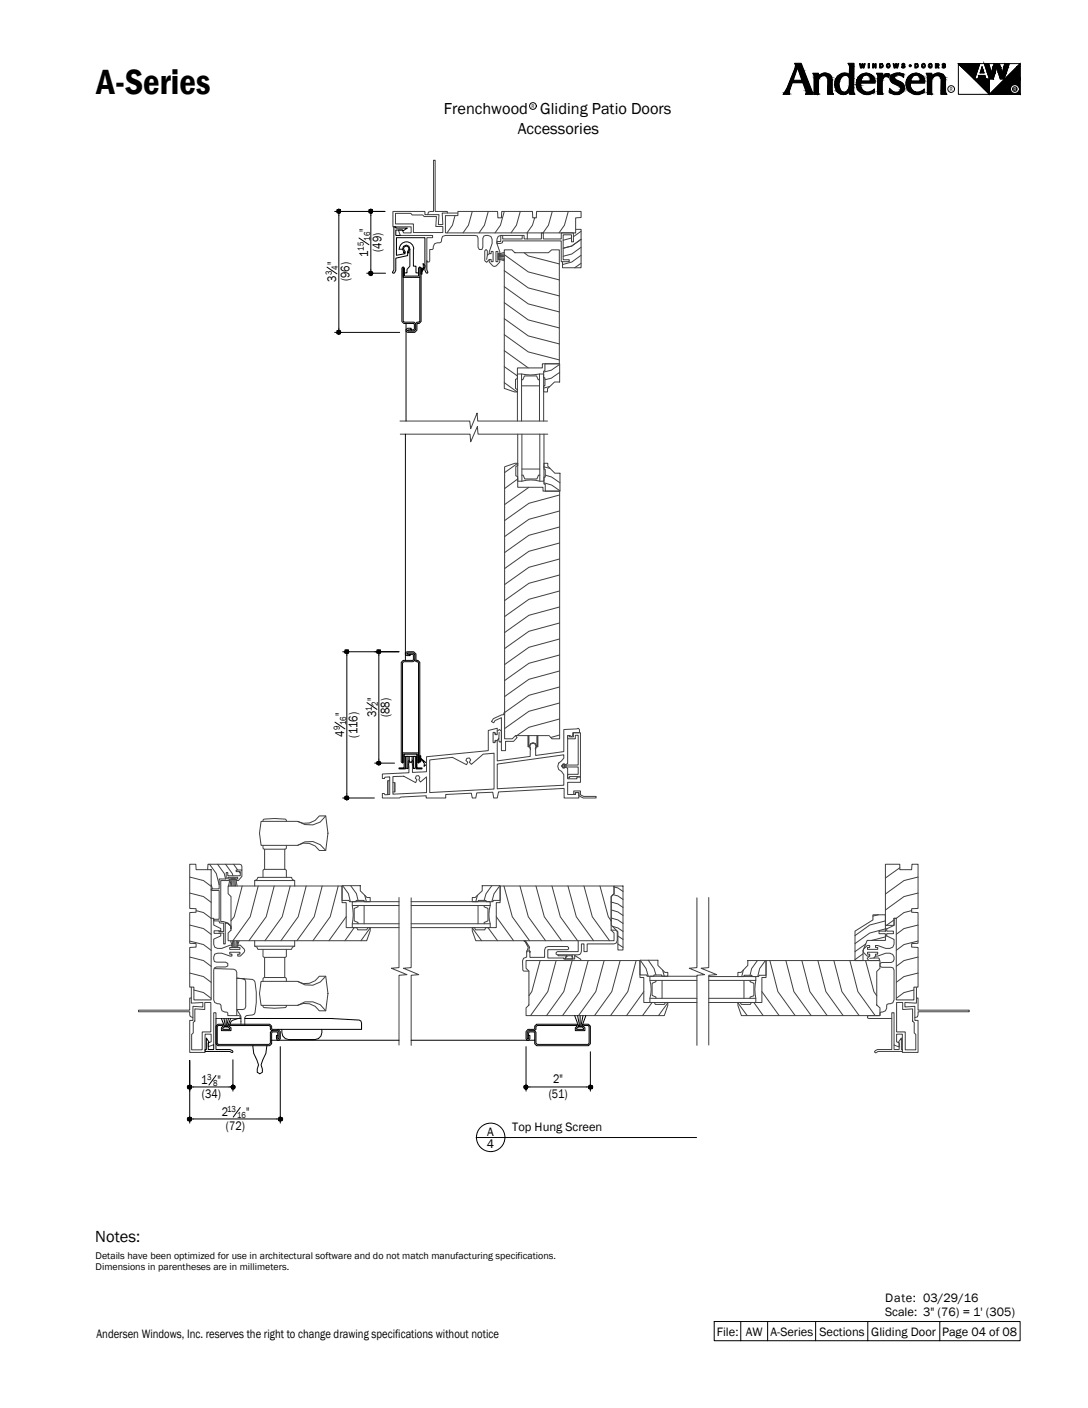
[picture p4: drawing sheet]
<svg xmlns="http://www.w3.org/2000/svg" width="216mm" height="279mm" viewBox="0 0 216 279" stroke-linecap="round" stroke-linejoin="round" font-family="sans-serif">
<defs><g id="words">
<text font-size="7.1" x="19.2" y="18.7">A-Series</text>
<text font-size="3.3" x="18.9" y="246.4">Notes:</text>
<g font-size="3.2">
<text x="88.1" y="22.7">Frenchwood</text>
<text x="107.2" y="22.7">Gliding Patio Doors</text>
<text x="102.7" y="26.5">Accessories</text>
</g>
<g font-size="2.5">
<text x="73.1" y="46.1" transform="rotate(-90 73.1 46.1)">&quot;</text>
<text x="66.7" y="52.6" transform="rotate(-90 66.7 52.6)">&quot;</text>
<text x="73.1" y="50.9" transform="rotate(-90 73.1 50.9)">1</text>
<text x="75.7" y="50" transform="rotate(-90 75.7 50)">(49)</text>
<text x="66.7" y="55.9" transform="rotate(-90 66.7 55.9)">3</text>
<text x="69.3" y="55.8" transform="rotate(-90 69.3 55.8)">(96)</text>
<text x="68.3" y="142.2" transform="rotate(-90 68.3 142.2)">&quot;</text>
<text x="74.7" y="142.3" transform="rotate(-90 74.7 142.3)">3</text>
<text x="74.7" y="139.1" transform="rotate(-90 74.7 139.1)">&quot;</text>
<text x="77.3" y="142.3" transform="rotate(-90 77.3 142.3)">(88)</text>
<text x="68.3" y="146.2" transform="rotate(-90 68.3 146.2)">4</text>
<text x="70.9" y="146.4" transform="rotate(-90 70.9 146.4)">(116)</text>
<text x="39.9" y="215.2">1</text>
<text x="43.2" y="215.2">&quot;</text>
<text x="109.8" y="214.9">2&quot;</text>
<text x="40.1" y="217.9">(34)</text>
<text x="44" y="221.5">2</text>
<text x="48.8" y="221.5">&quot;</text>
<text x="108.9" y="217.8">(51)</text>
<text x="44.8" y="224.2">(72)</text>
<text x="96.6" y="227.8">4</text>
<text x="96.6" y="225.3">A</text>
<text x="101.7" y="224.5">Top Hung Screen</text>
<text x="175.6" y="258.3">Date: 03/29/16</text>
<text x="175.6" y="261.1">Scale: 3&quot; (76) = 1' (305)</text>
<text x="19.2" y="265.6">Andersen Windows, Inc. reserves the right to change drawing specifications without notice</text>
<text x="142.2" y="265">File:</text>
<text x="148" y="265">AW</text>
<text x="152.9" y="265">A-Series</text>
<text x="162.6" y="265">Sections</text>
<text x="172.9" y="265">Gliding Door</text>
<text x="186.9" y="265">Page 04 of 08</text>
</g>
<g font-size="2">
<text x="19" y="249.9">Details have been optimized for use in architectural software and do not match manufacturing specifications.</text>
<text x="19" y="252.1">Dimensions in parentheses are in millimeters.</text>
</g>
<g font-size="1.8">
<text x="73.5" y="47.8" transform="rotate(-90 73.5 47.8)">16</text>
<text x="67" y="53.5" transform="rotate(-90 67 53.5)">4</text>
<text x="72.2" y="49.8" transform="rotate(-90 72.2 49.8)">15</text>
<text x="65.8" y="54.7" transform="rotate(-90 65.8 54.7)">3</text>
<text x="68.7" y="143.9" transform="rotate(-90 68.7 143.9)">16</text>
<text x="73.8" y="141.1" transform="rotate(-90 73.8 141.1)">1</text>
<text x="75" y="140" transform="rotate(-90 75 140)">2</text>
<text x="67.4" y="145" transform="rotate(-90 67.4 145)">9</text>
<text x="41.1" y="214.4">3</text>
<text x="42.3" y="215.6">8</text>
<text x="45.1" y="220.7">13</text>
<text x="47" y="221.9">16</text>
</g>
<g font-size="1.1">
<text x="105.5" y="21.4">R</text>
<text x="188.5" y="18.1">R</text>
</g>
<text font-size="1.1" fill="#fafafa" x="201.1" y="18.1">R</text>
</g></defs>
<!-- layer: A-ANNO-TEXT -->
<g fill="none" stroke="#000" stroke-width=".2">
<path d="M157.7 12.6h1.3l2.4 6.1h-1.6l.1-.6-.6-1.7h-2.1l-.5 1.5v.8h-1.3l.8-1.3 1.5-3.8 .2-.7zM157.9 12.7h1l2.4 6h-1.4l.1-.6-.6-1.7h-2.2l-.6 1.5v.8h-1.1l.8-1.3 1.5-3.8zM157.9 12.7h1l2.3 5.9h-1.1v-.5l-.7-1.8h-2.3l-.5 1.6-.1 .7h-.8l.6-1.2 1.6-3.8zM158.3 13.4l.8 2.5h-1.7zM158.3 13.1l1 3h-2zM158.3 12.8l1.1 3.3h-2.2zM161.3 14.5h1.1v.5a1.53 1.53 0 0 1 1.7-.5 1.53 1.53 0 0 1 1.1 1.4v2.1l.2 .7h-1.2l.1-2.9a.93 .93 0 0 0-1.1-.8 .93 .93 0 0 0-.8 1.1v2.4l.2 .2h-1.1v-3.6zM161.4 14.6h1l-.1 .6 .5-.4a1.4 1.4 0 0 1 1.5-.1 1.4 1.4 0 0 1 .8 1.2v2.1l.2 .7h-1v-2.9a.99 .99 0 0 0-1.1-.9 .99 .99 0 0 0-.8 1.2v2.6h-.8v-3.6zM161.6 14.7h.6v.7a1.54 1.54 0 0 1 2.8 .1l.2 3.1h-.8v-2.8a1.06 1.06 0 0 0-1.2-1 1.06 1.06 0 0 0-.9 1.3v2.5h-.6zM166.9 15.2a1.02 1.02 0 0 1 1.7 .3v1.6a1.31 1.31 0 0 1-1.5 1.3 2.32 2.32 0 0 1-.2-3.2zM166.9 15.3a.94 .94 0 0 1 1.7 .2v1.6a1.52 1.52 0 0 1-1.1 1.3 1.41 1.41 0 0 1-1.1-1.7l.2-.8zM167 15.4a.87 .87 0 0 1 1.4-.1 2.56 2.56 0 0 1-.6 2.9h-.6a2.01 2.01 0 0 1-.2-2.8z"/>
<path d="M168.3 12.6h1.2l-.1 5.5 .3 .6h-1.1v-.7a1.51 1.51 0 0 1-1.6 .8 1.51 1.51 0 0 1-1.3-1.4 2.04 2.04 0 0 1 .5-2.3 2.04 2.04 0 0 1 2.3-.3l.1-1.6zM168.4 12.7h1l-.1 5.4 .2 .6h-.9v-1.1l-.3 .7a1.5 1.5 0 0 1-2.5-.9 2.02 2.02 0 0 1 .3-2.1 2.02 2.02 0 0 1 2-.6l.5 .2v-1.7zM168.6 12.7h.7v5.4l.1 .5h-.7l.1-1.2-.6 .9a1.46 1.46 0 0 1-2.3-.9 1.96 1.96 0 0 1 2.2-2.7l.6 .3v-1.8zM170.3 15.3a1.84 1.84 0 0 1 2.2-.7 1.84 1.84 0 0 1 1.2 1.9h-2.9a1.51 1.51 0 0 0 .9 1.7 1.51 1.51 0 0 0 1.8-.6v.7a2.22 2.22 0 0 1-3-.1 2.22 2.22 0 0 1-.2-2.9zM170.4 15.3a1.77 1.77 0 0 1 2-.7 1.77 1.77 0 0 1 1.2 1.8h-2.9a1.58 1.58 0 0 0 .9 1.8 1.58 1.58 0 0 0 1.9-.4l-.1 .5a2.15 2.15 0 0 1-2.8-.2 2.15 2.15 0 0 1-.2-2.8zM170.4 15.4a1.7 1.7 0 0 1 2-.7 1.7 1.7 0 0 1 1.1 1.7h-2.8a1.64 1.64 0 0 0 .7 1.8 1.64 1.64 0 0 0 1.9-.2v.3a2.09 2.09 0 0 1-2.7-.2 2.09 2.09 0 0 1-.2-2.7zM170.6 12.6h.1l.2 .6 .2-.6h.2l.1 .6 .1-.6h.2l-.3 .9h-.1l-.2-.6-.1 .6h-.3zM170.6 12.6l.3 .9 .2-.9 .3 .9 .2-.9M171.2 15.1a.89 .89 0 0 1 1.2-.2 .89 .89 0 0 1 .2 1.2l-1.9 .1zM171.2 15a.96 .96 0 0 1 1.3-.1 .96 .96 0 0 1 .2 1.3h-2.1zM171.3 15.2a.84 .84 0 0 1 1-.2 .84 .84 0 0 1 .3 1.1h-1.7zM172.3 12.6h.2v.9h-.2z"/>
<path d="M172.4 12.6v.9M173.2 12.6h.2l.3 .5v-.5h.2v.9h-.2l-.4-.6v.6h-.1zM173.8 12.6v.9l-.5-.9v.9M173.9 14.5h1.2v.7a1.04 1.04 0 0 1 1.4-.5l-.1 .8-.3-.3a.87 .87 0 0 0-1 1v1.9l.2 .6h-1.2l.1-3.5zM174 14.6h1v.8a1.22 1.22 0 0 1 1.4-.7l-.1 .6a.87 .87 0 0 0-1 0 .87 .87 0 0 0-.3 .9v1.9l.1 .6h-.9v-3.5zM174.2 14.7h.7v.9a1.38 1.38 0 0 1 1.2-.9h.2v.5a.94 .94 0 0 0-1 .1 .94 .94 0 0 0-.4 .9l.1 2.4h-.8l.2-3.4zM174.6 12.6h.3a.44 .44 0 0 1 .4 .5 .44 .44 0 0 1-.4 .4h-.3zM174.6 12.7a.45 .45 0 0 1 .6 .4l-.2 .3h-.4zM174.7 12.7a.29 .29 0 0 1 .4 .3 .29 .29 0 0 1-.4 .3zM176 12.8a.33 .33 0 0 1 .5 0 .33 .33 0 0 1-.1 .5 .33 .33 0 0 1-.4-.2zM176 12.7a.42 .42 0 0 1 .6 .1 .42 .42 0 0 1-.1 .6 .42 .42 0 0 1-.6-.2zM176.1 12.7a.29 .29 0 0 1 .3 .3 .29 .29 0 0 1-.3 .3z"/>
<path d="M176.8 15a2.45 2.45 0 0 1 2.6-.3l-.1 .7a1.06 1.06 0 0 0-1.8 0l.2 .3 .8 .4a1.37 1.37 0 0 1 1 1.7 1.37 1.37 0 0 1-1.6 1h-.4l-1-.4v-.9a1.35 1.35 0 0 0 2.1 .5l.1-.6-.7-.5a1.83 1.83 0 0 1-1.4-1.2zM176.8 15a2.52 2.52 0 0 1 2.5-.3v.5a1.2 1.2 0 0 0-1.8 0 .52 .52 0 0 0 .4 .7l.5 .3a1.3 1.3 0 0 1 1 1.5 1.3 1.3 0 0 1-1.5 1h-.4l-.9-.4v-.6a1.4 1.4 0 0 0 2.1 .3v-.6a1.94 1.94 0 0 0-1.5-.9 .96 .96 0 0 1-.4-1.5zM176.9 15a2.51 2.51 0 0 1 2.3-.2v.3a1.28 1.28 0 0 0-1.8 .1 .62 .62 0 0 0 .5 .8l.5 .2a1.24 1.24 0 0 1 .9 1.5 1.24 1.24 0 0 1-1.4 1l-.4-.1a.68 .68 0 0 1-.9-.7 1.29 1.29 0 0 0 2.2 0l.1-.4a.92 .92 0 0 0-.8-.7 2.3 2.3 0 0 1-1.3-.9l-.1-.4zM177.2 12.6h.2l.1 .6 .2-.6h.2l.1 .6 .2-.6h.2l-.3 .9h-.2l-.1-.6-.1 .6h-.3zM177.3 12.6l.2 .9 .3-.9 .2 .9 .3-.9M178.9 12.7a.34 .34 0 0 1 .4-.1 .34 .34 0 0 1 .3 .2l-.5-.1 .1 .2a.35 .35 0 0 1 .3 .5 .35 .35 0 0 1-.6 0v-.1l.2-.1 .3 .1-.1-.2-.4-.2zM179.5 12.8a.24 .24 0 0 0-.2-.1 .24 .24 0 0 0-.2 .2l.4 .2v.2l-.4 .1-.1-.1M180.2 15.3a1.81 1.81 0 0 1 2.1-.7 1.81 1.81 0 0 1 1.2 1.9h-2.8a1.45 1.45 0 0 0 .6 1.6 1.45 1.45 0 0 0 1.8-.1l.3-.4v.7a2.21 2.21 0 0 1-3-.1 2.21 2.21 0 0 1-.2-2.9zM180.3 15.3a1.74 1.74 0 0 1 2-.7 1.74 1.74 0 0 1 1.1 1.8h-2.7a1.55 1.55 0 0 0 .7 1.8 1.55 1.55 0 0 0 1.9-.4v.5a2.15 2.15 0 0 1-2.8-.2 2.15 2.15 0 0 1-.2-2.8zM180.3 15.4a1.65 1.65 0 0 1 2-.8 1.65 1.65 0 0 1 1.1 1.8h-2.9a1.67 1.67 0 0 0 .8 1.8 1.67 1.67 0 0 0 2-.2v.3a2.09 2.09 0 0 1-2.8-.2 2.09 2.09 0 0 1-.2-2.7zM181 15a1.04 1.04 0 0 1 1.3-.1 1.04 1.04 0 0 1 .4 1.2l-.4 .1h-1.8zM181.1 15.1a.9 .9 0 0 1 1.2-.1 .9 .9 0 0 1 .3 1.1l-1.9 .1 .1-.7z"/>
<path d="M181.2 15.2a.81 .81 0 0 1 1-.2 .81 .81 0 0 1 .3 1.1h-1.8zM181.5 12.6h.4a.45 .45 0 0 1 .3 .5 .45 .45 0 0 1-.3 .4h-.4zM181.6 12.7a.45 .45 0 0 1 .6 .4l-.2 .3h-.4zM181.7 12.7a.29 .29 0 0 1 .3 .3 .29 .29 0 0 1-.3 .3zM182.9 12.8a.42 .42 0 0 1 .6 0 .42 .42 0 0 1 0 .6 .42 .42 0 0 1-.6-.1zM183.1 12.7a.29 .29 0 0 1 .3 .3 .29 .29 0 0 1-.3 .3zM183.8 14.5h1.1v.5a1.53 1.53 0 0 1 1.7-.5 1.53 1.53 0 0 1 1 1.4v2.1l.3 .7h-1.2v-2.9a.93 .93 0 0 0-1-.8 .93 .93 0 0 0-.8 1.1v2.4l.1 .2h-1v-3.6zM184 14.6h.8v.6a1.49 1.49 0 0 1 1.7-.7 1.49 1.49 0 0 1 1.1 1.4v2.1l.2 .7h-1v-2.9a.99 .99 0 0 0-1.1-.9 .99 .99 0 0 0-.9 1.2l.1 2.6h-.8v-3.6zM184.1 14.7h.7l-.1 .7a1.54 1.54 0 0 1 2.7 .1l.2 3.1h-.7v-2.8a1.06 1.06 0 0 0-1.2-1 1.06 1.06 0 0 0-.9 1.3v2.5h-.7zM184.3 12.7a.44 .44 0 0 1 .7 .3 .44 .44 0 0 1-.5 .5l-.3-.3zM184.4 12.7a.33 .33 0 0 1 .4 .1 .33 .33 0 0 1 0 .5 .33 .33 0 0 1-.5 0zM184.5 12.7a.29 .29 0 0 1 .3 .3 .29 .29 0 0 1-.3 .3z"/>
<path d="M185.6 12.6l.7 .1 .1 .2-.2 .2 .2 .4h-.3l-.1-.4h-.1v.4h-.3zM185.7 13.1h.3l.2-.4h-.5v.8M185.9 12.7h.1l.1 .2-.2 .1zM186 13.1l.2 .4M187 12.7a.37 .37 0 0 1 .6 .1l-.4-.1v.2a.34 .34 0 0 1 .4 .2 .34 .34 0 0 1-.3 .4 .34 .34 0 0 1-.4-.2h.5v-.1l-.4-.2zM187.5 12.8l-.1-.1-.3 .1v.2l.4 .1a.26 .26 0 0 1-.2 .3 .26 .26 0 0 1-.3-.1M190.2 12.6l6.1 6.1 6.1-6.1v6.1h-12.2zM190.2 12.6h12.2M194.4 12.6l-1 3.1h.6l.3-.7h1.1l.2 .7h.7M194.9 13.3l.4 1.2h-.8zM195.3 12.6l1 3.1M196.2 12.6l.5 1.9 .6-1.9"/>
<path d="M196.3 15.7v3M198.3 12.6l.6 1.9 .5-1.9M200.3 12.6l-1 3.1h-.8l-.7-2.4-.7 2.4h-.8M94.5 225.7h43.7M141.7 262.2h60.7v3.9h-60.7zM147 262.2v3.9M152.3 262.2v3.9M161.9 262.2v3.9M172.2 262.2v3.9M186.5 262.2v3.9"/>
<circle cx="180.6" cy="13" r=".22"/>
<circle cx="180.6" cy="13" r=".1"/>
<circle cx="183.2" cy="13.1" r=".35"/>
<circle cx="188.7" cy="17.7" r=".67"/>
<circle cx="105.8" cy="21" r=".67"/>
<circle cx="97.4" cy="225.7" r="2.83"/>
</g>
<g fill="#000" stroke="#000" stroke-width=".2">
<path d="M163.5 14.7h.4zM166.9 18.6h.9zM166.9 18.6l.5 .1zM175 15.5h.1zM176 14.7h.3zM178.2 14.6l.1 .1zM181.7 18.6h.6zM181.7 18.6l.2 .1zM183.1 18.1l.2-.1zM186 14.7h.4zM193.3 15.7h3v3zM202.4 12.6v.7h-.6z"/>
<path d="M156.1 18l.4 .3v-.3zM156.1 18l.4 .3h-.6z"/>
<path d="M155.9 18.3l.6 .1v-.1zM155.9 18.3l.6 .1h-.7z"/>
<path d="M155.8 18.4l.7 .2v-.2zM155.8 18.4l.7 .2h-.8z"/>
<path d="M156.1 17.9h.5zM156.1 17.9l.4 .1z"/>
<path d="M156.3 17.4l.3 .5 .1-.5zM156.3 17.4l.3 .5h-.5z"/>
<path d="M156.8 16.3l-.1 1.1 .4-1.1zM156.8 16.3l-.1 1.1h-.4z"/>
<path d="M157.9 13.6l-.7 2.5 .8-2.5zM157.9 13.6l-.7 2.5h-.3z"/>
<path d="M157.9 13.3l.1 .3 .1-.3zM157.9 13.3l.1 .3h-.1z"/>
<path d="M158 12.9l.1 .4 .1-.4zM158 12.9l.1 .4h-.2z"/>
<path d="M158 12.8l.2 .1 .1-.1zM158 12.8l.2 .1h-.2z"/>
<path d="M158 12.7l.9 .1zM158 12.7l.9 .1z"/>
<path d="M158.3 12.8l.7 .1-.1-.1zM158.3 12.8l.7 .1h-.6z"/>
<path d="M158.4 12.9l.9 .7-.3-.7zM158.4 12.9l.9 .7h-.8z"/>
<path d="M158.5 13.6l.8 .3v-.3zM158.5 13.6l.8 .3h-.7z"/>
<path d="M158.6 13.9l1.6 2.2-.9-2.2zM158.6 13.9l1.6 2.2h-.8z"/>
<path d="M156.9 16.1l3.4 .2-.1-.2zM156.9 16.1l3.4 .2h-3.5z"/>
<path d="M159.4 16.3l1.6 1.8-.7-1.8zM159.4 16.3l1.6 1.8h-.9z"/>
<path d="M160.1 18.1l1 .2-.1-.2zM160.1 18.1l1 .2h-1z"/>
<path d="M160.1 18.3l1.1 .2-.1-.2zM160.1 18.3l1.1 .2h-1.1z"/>
<path d="M160.1 18.5l1.1 .1v-.1zM160.1 18.5l1.1 .1h-1.1z"/>
<path d="M161.6 14.7l.6 .1v-.1zM161.6 14.7l.6 .1h-.6z"/>
<path d="M161.6 14.8l.6 .3v-.3zM161.6 14.8l.6 .3h-.5z"/>
<path d="M161.7 15.1l.5 .3v-.3zM161.7 15.1l.5 .3h-.5z"/>
<path d="M161.7 18.4l.6 .2-.1-.2zM161.7 18.4l.6 .2h-.6z"/>
<path d="M161.7 16.1l.5 2.3 .1-2.3zM161.7 16.1l.5 2.3h-.5z"/>
<path d="M161.7 15.6l.6 .5 .1-.5zM161.7 15.6l.6 .5h-.6z"/>
<path d="M161.7 15.4l.7 .2 .2-.2zM161.7 15.4l.7 .2h-.7z"/>
<path d="M162.4 15.2l.2 .2v-.2zM162.2 15.4l.2-.2 .2 .2z"/>
<path d="M162.7 15l-.1 .2 .4-.2zM162.4 15.2l.3-.2-.1 .2z"/>
<path d="M163.2 14.7h1zM163.2 14.7h1z"/>
<path d="M162.8 14.9h.5zM162.8 14.9h.6z"/>
<path d="M162.8 14.9h.5zM162.8 14.9l.2 .1z"/>
<path d="M162.9 14.8h.5zM162.9 14.8l.5 .1z"/>
<path d="M163.5 14.7h.7zM163.2 14.7h1z"/>
<path d="M163.2 14.7l1.3 .1zM162.9 14.8l.3-.1 1.3 .1z"/>
<path d="M162.9 14.8h1.7zM162.9 14.8h1.7z"/>
<path d="M163.4 14.8l1.2 .1zM163.4 14.8l1.2 .1z"/>
<path d="M163.6 14.9h1zM163.6 14.9h1z"/>
<path d="M163.8 14.9l.9 .1-.1-.1zM163.8 14.9l.9 .1z"/>
<path d="M164 15l.8 .1zM164 15l.8 .1z"/>
<path d="M164.1 15.1l.8 .2-.1-.2zM164.1 15.1l.8 .2h-.7z"/>
<path d="M164.2 15.3l.8 .1-.1-.1zM164.2 15.3l.8 .1h-.7z"/>
<path d="M164.3 15.4l.7 .1v-.1zM164.3 15.4l.7 .1h-.7z"/>
<path d="M164.3 15.5l.7 .3v-.3zM164.3 15.5l.7 .3h-.6z"/>
<path d="M164.4 15.8l.6 .1zM164.4 15.8l.6 .1z"/>
<path d="M164.4 15.9l.6 2.1v-2.1zM164.4 15.9l.6 2.1h-.6z"/>
<path d="M164.4 18l.7 .5-.1-.5zM164.4 18l.7 .5h-.7z"/>
<path d="M164.4 18.5l.8 .1-.1-.1zM164.4 18.5l.8 .1h-.8z"/>
<path d="M165.7 16.7l.7 .1v-.1zM165.7 16.7l.7 .1h-.7z"/>
<path d="M165.7 16.8l.8 .6-.1-.6zM165.7 16.8l.8 .6h-.6z"/>
<path d="M165.9 15.9l.6 .3v-.3zM165.9 15.9l.6 .3h-.7z"/>
<path d="M165.8 16.2l.6 .5 .1-.5zM165.8 16.2l.6 .5h-.7z"/>
<path d="M165.9 17.4h.6zM165.9 17.4h.6z"/>
<path d="M165.9 17.4l.8 .6-.2-.6zM165.9 17.4l.8 .6h-.6z"/>
<path d="M166 15.7l.5 .2 .2-.2zM166 15.7l.5 .2h-.6z"/>
<path d="M166.1 18l.7 .1-.1-.1zM166.1 18l.7 .1h-.5z"/>
<path d="M166.3 18.1l.8 .2-.3-.2zM166.3 18.1l.8 .2h-.6z"/>
<path d="M166.3 15.2h.6zM166.3 15.2h.6z"/>
<path d="M166.3 15.2l.4 .5 .2-.5zM166.3 15.2l.4 .5h-.7z"/>
<path d="M166.5 18.3l.6 .1zM166.5 18.3l.6 .1z"/>
<path d="M166.6 18.4l.8 .1zM166.6 18.4l.8 .1z"/>
<path d="M166.7 14.9h.6zM166.7 14.9h.7z"/>
<path d="M166.7 14.9l.2 .3 .4-.3zM166.3 15.2l.4-.3 .2 .3z"/>
<path d="M166.7 18.5h.8zM166.7 18.5h.8z"/>
<path d="M166.9 14.8h.9zM166.7 14.9h.7z"/>
<path d="M166.9 18.5l.9 .1zM166.9 18.5l.9 .1z"/>
<path d="M167.6 14.6l.4 .1zM167.1 14.7h.9z"/>
<path d="M167.1 14.7h1zM167.1 14.7h1z"/>
<path d="M166.7 18.5h1.3zM166.7 18.5h1.1z"/>
<path d="M167.6 18.5h.4zM167.5 18.5h.5z"/>
<path d="M167.1 14.7l1.2 .1-.2-.1zM166.9 14.8l.2-.1 1.2 .1z"/>
<path d="M167.8 18.4h.3zM167.6 18.5h.4z"/>
<path d="M168 18.3l.1 .1 .1-.1zM168 18.3l.1 .1h-.3z"/>
<path d="M167.8 14.8l.7 .1zM167.8 14.8l.7 .1z"/>
<path d="M168.1 18.1l.1 .2 .1-.2zM168 18.3l.1-.2 .1 .2z"/>
<path d="M168.3 14.9l.3 .1zM168.3 14.9l.3 .1z"/>
<path d="M168.5 17.7l-.2 .4zM168.5 17.7l-.4 .4z"/>
<path d="M168.7 15h.6zM168.7 15h.6z"/>
<path d="M168.4 15h.3zM168.4 15h.3z"/>
<path d="M168.6 17.4h.1zM168.6 17.4h.2z"/>
<path d="M168.6 17.4v.3l.1-.3zM168.6 17.4l-.1 .3z"/>
<path d="M168.8 17.4h.5zM168.8 17.4h.5z"/>
<path d="M168.6 15.5l.7 1.6v-1.6zM168.6 15.5l.7 1.6h-.7z"/>
<path d="M168.6 17.1l.7 .3v-.3zM168.6 17.1l.7 .3h-.7z"/>
<path d="M168.8 17.4l.5 .7v-.7zM168.8 17.4l.5 .7h-.6z"/>
<path d="M168.7 18.1l.6 .4v-.4zM168.7 18.1l.6 .4h-.6z"/>
<path d="M168.6 12.7l.7 .1zM168.6 12.7l.7 .1z"/>
<path d="M168.6 12.8l.7 .4v-.4zM168.6 12.8l.7 .4h-.6z"/>
<path d="M168.7 13.2l.6 1.8v-1.8zM168.7 13.2l.6 1.8h-.6z"/>
<path d="M168.4 15l.9 .2v-.2zM168.4 15l.9 .2h-.8z"/>
<path d="M168.5 15.2l.8 .3v-.3zM168.5 15.2l.8 .3h-.7z"/>
<path d="M168.7 18.5l.7 .1-.1-.1zM168.7 18.5l.7 .1h-.7z"/>
<path d="M170 16.3h3.5zM170 16.3h3.5z"/>
<path d="M170 16.9l.7 .4-.1-.4zM170 16.9l.7 .4h-.6z"/>
<path d="M170.6 18.1h.6zM170.6 18.1h.6z"/>
<path d="M170 16.4l.7 .4v-.4zM170 16.4l.7 .4h-.7z"/>
<path d="M170 16.8l.6 .1 .1-.1zM170 16.8l.6 .1h-.6z"/>
<path d="M170.2 15.9l.4 .3 .1-.3zM170.2 15.9l.4 .3h-.6z"/>
<path d="M170.1 17.3h.6zM170.1 17.3h.6z"/>
<path d="M170.2 17.3l.7 .4-.2-.4zM170.2 17.3l.7 .4h-.6z"/>
<path d="M170.4 15.5l.3 .4 .2-.4zM170.4 15.5l.3 .4h-.5z"/>
<path d="M170.3 17.7l.6 .1zM170.3 17.7l.6 .1z"/>
<path d="M170.4 17.8l.8 .3-.3-.3zM170.4 17.8l.8 .3h-.6z"/>
<path d="M170.4 15.4l.5 .1 .1-.1zM170.4 15.4l.5 .1h-.5z"/>
<path d="M170.7 15l.3 .4 .2-.4zM170.7 15l.3 .4h-.6z"/>
<path d="M170.6 18.1l1 .2-.4-.2zM170.6 18.1l1 .2h-.7z"/>
<path d="M170.9 15h.4zM170.7 15h.5z"/>
<path d="M171.1 14.8l.2 .2 .2-.2zM170.9 15l.2-.2 .2 .2z"/>
<path d="M170.9 18.3h.9zM170.9 18.3h.9z"/>
<path d="M171 18.3l1 .1zM171 18.3l1 .1z"/>
<path d="M171.3 14.7l.2 .1 .5-.1zM171.3 14.7l.2 .1h-.4z"/>
<path d="M171.8 18.6l.2 .1zM171.8 18.6h.7z"/>
<path d="M171.9 14.7h.5zM171.4 14.7h1z"/>
<path d="M171.4 14.7h1zM171.3 14.7h1.1z"/>
<path d="M171.3 14.7h1.2zM171.3 14.7h1.2z"/>
<path d="M172.4 18.4h.6zM172.4 18.4h.6z"/>
<path d="M171.1 18.4h1.3zM171.1 18.4h1.3z"/>
<path d="M172 14.7l.6 .1zM172 14.7l.6 .1z"/>
<path d="M172.3 14.8l.5 .1zM172.3 14.8l.5 .1z"/>
<path d="M171.4 18.5h1.2zM171.4 18.5l1.1 .1z"/>
<path d="M172.5 14.9l.5 .1zM172.5 14.9l.5 .1z"/>
<path d="M172.8 16.1h.7zM172.8 16.1h.7z"/>
<path d="M171.3 18.5h1.6zM171.3 18.5h1.3z"/>
<path d="M172.6 15l.6 .2-.2-.2zM172.6 15l.6 .2h-.5z"/>
<path d="M171.1 18.4h1.9zM171.1 18.4l1.8 .1z"/>
<path d="M172.7 15.2l.6 .2-.1-.2zM172.7 15.2l.6 .2h-.5z"/>
<path d="M172.8 18.3h.4zM172.4 18.4h.6z"/>
<path d="M172.8 15.4l.6 .2-.1-.2zM172.8 15.4l.6 .2h-.6z"/>
<path d="M173.3 18.1v.2zM172.9 18.3l.4-.2v.2z"/>
<path d="M172.9 18.3h.4zM172.8 18.3h.4z"/>
<path d="M172.8 15.6l.7 .3-.1-.3zM172.8 15.6l.7 .3h-.6z"/>
<path d="M172.9 15.9l.6 .2v-.2zM172.9 15.9l.6 .2h-.7z"/>
<path d="M172.8 16.1l.7 .1v-.1zM172.8 16.1l.7 .1h-.8z"/>
<path d="M172.7 16.2h.8zM172.5 16.2h1z"/>
<path d="M170 16.2l3.5 .1zM170 16.2l3.5 .1z"/>
<path d="M170 16.3l3.5 .1zM170 16.3l3.5 .1z"/>
<path d="M174.2 14.7l.7 .1zM174.2 14.7l.7 .1z"/>
<path d="M174.2 14.8l.7 .4v-.4zM174.2 14.8l.7 .4h-.5z"/>
<path d="M174.4 15.2l.5 .4v-.4zM174.4 15.2l.5 .4h-.6z"/>
<path d="M174.3 16.2l.6 2v-2zM174.3 16.2l.6 2h-.6z"/>
<path d="M174.3 18.2l.7 .3-.1-.3zM174.3 18.2l.7 .3h-.8z"/>
<path d="M174.3 15.9l.6 .3 .1-.3zM174.3 15.9l.6 .3h-.6z"/>
<path d="M174.2 18.5l.8 .1v-.1zM174.2 18.5l.8 .1h-.8z"/>
<path d="M174.3 15.6l.7 .3 .1-.3zM174.3 15.6l.7 .3h-.7z"/>
<path d="M175.3 15.2l-.2 .3zM175.3 15.2l-.3 .3z"/>
<path d="M175.4 15h.4zM175.4 15h.4z"/>
<path d="M175.4 15.1l-.1 .1 .3-.1zM175.4 15.1l-.1 .1z"/>
<path d="M175.4 15h.4zM175.4 15l.2 .1z"/>
<path d="M176.1 14.7h.2zM176 14.7h.3zM175.9 14.7h.4z"/>
<path d="M175.4 15h.9zM175.4 15h.9z"/>
<path d="M175.8 15h.5zM175.8 15h.5z"/>
<path d="M175.9 15l.4 .1zM175.9 15l.4 .1z"/>
<path d="M176.1 15.1l.2 .1zM176.1 15.1l.2 .1z"/>
<path d="M175.9 14.7h.4zM175.9 14.7h.4z"/>
<path d="M175.9 14.7l.4 .1v-.1zM175.6 14.8l.3-.1 .4 .1z"/>
<path d="M175.6 14.8l.7 .2v-.2zM175.4 15l.2-.2 .7 .2z"/>
<path d="M176.6 17.9l.2 .1zM176.6 17.9l.2 .1h-.2z"/>
<path d="M176.6 18l.6 .3zM176.6 18l.6 .3h-.6z"/>
<path d="M176.6 18.3h.7zM176.6 18.3h.7z"/>
<path d="M176.6 18.3l.9 .1zM176.6 18.3l.9 .1z"/>
<path d="M176.8 15.2l.5 .2v-.2zM176.8 15.2l.5 .2h-.5zM176.8 15.4h.5zM176.8 15.4h.5z"/>
<path d="M176.8 15.4l.6 .1-.1-.1zM176.8 15.4l.6 .1h-.7z"/>
<path d="M176.8 15.2h.6zM176.8 15.2h.5z"/>
<path d="M176.7 15.5l.7 .1zM176.7 15.5l.7 .1z"/>
<path d="M176.7 15.6l.8 .1-.1-.1zM176.7 15.6l.8 .1h-.7z"/>
<path d="M177 15h.5zM176.9 15h.6z"/>
<path d="M176.9 15l.5 .2 .1-.2zM176.9 15l.5 .2h-.6z"/>
<path d="M176.8 15.7l.8 .2-.1-.2zM176.8 15.7l.8 .2h-.8z"/>
<path d="M177 14.9l.5 .1 .1-.1zM177 14.9l.5 .1h-.5z"/>
<path d="M177.1 14.9h.6zM177 14.9h.6z"/>
<path d="M176.8 15.9h.9zM176.8 15.9h.9z"/>
<path d="M176.8 15.9l1.1 .1-.2-.1zM176.8 15.9l1.1 .1h-1.1z"/>
<path d="M176.8 18.4h.9zM176.8 18.4h.9z"/>
<path d="M176.8 18.4l1.1 .1zM176.8 18.4l1.1 .1z"/>
<path d="M177.2 14.8h.6zM177.1 14.9h.6z"/>
<path d="M176.8 16l1.3 .1-.2-.1zM176.8 16l1.3 .1h-1.2z"/>
<path d="M177.3 14.8h.6zM177.2 14.8h.6z"/>
<path d="M176.9 16.1l1.5 .1-.3-.1zM176.9 16.1l1.5 .1h-1.4z"/>
<path d="M177.4 14.8h.8zM177.3 14.8h.6z"/>
<path d="M177.7 18.7h.5zM177.7 18.7h.4zM177.7 18.7h.4z"/>
<path d="M177.5 18.6h.7zM177.5 18.6l.7 .1z"/>
<path d="M178.1 14.7h.4zM177.9 14.7h.6z"/>
<path d="M177 16.2h1.5zM177 16.2h1.5z"/>
<path d="M177.1 16.2l1.6 .2-.2-.2zM177.1 16.2l1.6 .2h-1.5z"/>
<path d="M177.2 18.5l1.3 .1zM177.2 18.5l1.3 .1z"/>
<path d="M177.3 18.6h1.2zM177.3 18.6h.9z"/>
<path d="M177.9 14.7h.7zM177.9 14.7h.7z"/>
<path d="M177.9 14.7h1zM177.5 14.7h1.4zM177.5 14.7h1.4zM177.5 14.7h1.4z"/>
<path d="M177.2 16.4h1.5zM177.2 16.4h1.5z"/>
<path d="M177 18.5h1.7zM177 18.5h1.5z"/>
<path d="M177.3 16.4l1.6 .2-.2-.2zM177.3 16.4l1.6 .2h-1.4z"/>
<path d="M178.2 18.4l.5 .1zM178.2 18.4l.5 .1z"/>
<path d="M178.2 18.5h.5zM177.9 18.5h.8z"/>
<path d="M178.4 18.3h.4zM178.2 18.4h.5z"/>
<path d="M177.5 14.7l1.6 .1zM177.4 14.8h1.7z"/>
<path d="M177.5 16.6l1.6 .1-.2-.1zM177.5 16.6l1.6 .1z"/>
<path d="M178.6 18.2l.2 .1 .2-.1zM178.4 18.3l.2-.1 .2 .1z"/>
<path d="M178.2 14.8h1zM178.2 14.8h1z"/>
<path d="M177.9 16.7l1.3 .1-.1-.1zM177.9 16.7l1.3 .1h-1.1z"/>
<path d="M178.7 18.1l.3 .1 .1-.1zM178.6 18.2l.1-.1 .3 .1zM178.6 18.2h.4zM178.6 18.2h.4z"/>
<path d="M178.4 14.8h.8zM178.4 14.8h.8z"/>
<path d="M178.5 14.8l.7 .1v-.1zM178.5 14.8l.7 .1z"/>
<path d="M178.8 14.9l.4 .1zM178.8 14.9l.4 .1z"/>
<path d="M179.1 15l.1 .1zM179.1 15l.1 .1z"/>
<path d="M178.1 16.8l1.2 .1-.1-.1zM178.1 16.8l1.2 .1z"/>
<path d="M178.8 17.9l.4 .1v-.1zM178.8 17.9l.4 .1h-.4z"/>
<path d="M178.8 18h.4zM178.8 18l.3 .1z"/>
<path d="M178.4 16.9l.9 .1zM178.4 16.9l.9 .1z"/>
<path d="M178.6 17l.7 .1v-.1zM178.6 17l.7 .1h-.6z"/>
<path d="M178.7 17.1l.6 .1zM178.7 17.1l.6 .1z"/>
<path d="M178.7 17.2l.6 .1v-.1zM178.7 17.2l.6 .1h-.5z"/>
<path d="M178.8 17.3l.5 .1v-.1zM178.8 17.3l.5 .1h-.4z"/>
<path d="M178.9 17.4l.4 .1zM178.9 17.4l.4 .1z"/>
<path d="M178.9 17.5l.4 .2v-.2zM178.9 17.5l.4 .2h-.4z"/>
<path d="M178.9 17.7l.4 .1zM178.9 17.7l.4 .1z"/>
<path d="M178.9 17.8l.3 .1 .1-.1zM178.9 17.8l.3 .1h-.4z"/>
<path d="M180 16.3h3.4zM180 16.3h3.4z"/>
<path d="M180 16.4l.5 .4v-.4zM180 16.4l.5 .4h-.6z"/>
<path d="M179.9 16.8l.6 .1v-.1zM179.9 16.8l.6 .1h-.5z"/>
<path d="M180 16.9l.6 .4-.1-.4zM180 16.9l.6 .4h-.6z"/>
<path d="M180.5 18.1h.6zM180.5 18.1h.6z"/>
<path d="M180 17.3h.6zM180 17.3h.6z"/>
<path d="M180 17.3l.8 .4-.2-.4zM180 17.3l.8 .4h-.6z"/>
<path d="M180.1 15.9l.4 .3 .2-.3zM180.1 15.9l.4 .3h-.5z"/>
<path d="M180.2 15.5l.5 .4v-.4zM180.2 15.5l.5 .4h-.6z"/>
<path d="M180.2 17.7l.6 .1zM180.2 17.7l.6 .1z"/>
<path d="M180.2 17.8l.9 .3-.3-.3zM180.2 17.8l.9 .3h-.6z"/>
<path d="M180.3 15.4l.4 .1 .1-.1zM180.3 15.4l.4 .1h-.5z"/>
<path d="M180.6 15l.2 .4 .2-.4zM180.6 15l.2 .4h-.5z"/>
<path d="M180.5 18.1l.9 .2-.3-.2zM180.5 18.1l.9 .2h-.6z"/>
<path d="M181.2 14.7h1.1zM181.2 14.7h1.1z"/>
<path d="M180.7 15h.5zM180.6 15h.4z"/>
<path d="M181 14.8l.2 .2 .2-.2zM180.7 15l.3-.2 .2 .2z"/>
<path d="M180.8 18.3h.9zM180.8 18.3h.9z"/>
<path d="M180.9 18.3l1 .1zM180.9 18.3l1 .1z"/>
<path d="M181.7 14.7h.6zM181.2 14.7h1.1z"/>
<path d="M181.2 14.7l.2 .1 .5-.1zM181 14.8l.2-.1 .2 .1z"/>
<path d="M181 18.4h1.2zM181 18.4h1.2z"/>
<path d="M181.2 14.7h1.2zM181.2 14.7h1.2z"/>
<path d="M181.9 14.7l.6 .1-.1-.1zM181.9 14.7l.6 .1z"/>
<path d="M182.2 14.8l.5 .1zM182.2 14.8l.5 .1z"/>
<path d="M181.3 18.5h1.3zM181.3 18.5l1 .1z"/>
<path d="M182.3 14.9l.6 .1zM182.3 14.9l.6 .1z"/>
<path d="M182.7 16.1h.7zM182.7 16.1h.7z"/>
<path d="M181.2 18.5h1.6zM181.2 18.5h1.4z"/>
<path d="M182.5 15l.6 .2-.2-.2zM182.5 15l.6 .2h-.5z"/>
<path d="M182.3 18.4h.6zM182.2 18.4h.7z"/>
<path d="M181 18.4h1.9zM181 18.4l1.8 .1z"/>
<path d="M182.6 15.2l.6 .2-.1-.2zM182.6 15.2l.6 .2h-.5z"/>
<path d="M182.7 18.3h.4zM182.3 18.4h.6z"/>
<path d="M182.7 15.4l.6 .2-.1-.2zM182.7 15.4l.6 .2h-.6z"/>
<path d="M182.7 15.6l.6 .3v-.3zM182.7 15.6l.6 .3h-.5z"/>
<path d="M183.1 18.1l.2 .2v-.2zM182.8 18.3l.3-.2 .2 .2z"/>
<path d="M182.8 18.3h.5zM182.7 18.3h.4z"/>
<path d="M182.8 15.9l.6 .2-.1-.2zM182.8 15.9l.6 .2h-.7z"/>
<path d="M182.7 16.1l.7 .1v-.1zM182.6 16.2l.1-.1 .7 .1z"/>
<path d="M182.6 16.2h.8zM182.3 16.2h1.1z"/>
<path d="M180 16.2l3.4 .1zM180 16.2l3.4 .1z"/>
<path d="M180 16.3l3.4 .1zM180 16.3l3.4 .1z"/>
<path d="M184.1 15.1l.6 .3v-.3zM184.1 15.1l.6 .3h-.6z"/>
<path d="M184.1 14.7l.7 .1v-.1zM184.1 14.7l.7 .1h-.7z"/>
<path d="M184.1 14.8l.6 .3 .1-.3zM184.1 14.8l.6 .3h-.6z"/>
<path d="M184.1 16.1l.7 2.3v-2.3zM184.1 16.1l.7 2.3h-.7z"/>
<path d="M184.1 18.4l.7 .2v-.2zM184.1 18.4l.7 .2h-.7z"/>
<path d="M184.1 15.6l.7 .5v-.5zM184.1 15.6l.7 .5h-.7z"/>
<path d="M184.1 15.4l.7 .2 .2-.2zM184.1 15.4l.7 .2h-.7z"/>
<path d="M184.9 15.2l.1 .2 .1-.2zM184.7 15.4l.2-.2 .1 .2z"/>
<path d="M185.2 15l-.1 .2 .4-.2zM184.9 15.2l.3-.2-.1 .2z"/>
<path d="M185.7 14.7h1zM185.7 14.7h1z"/>
<path d="M185.3 14.9h.5zM185.3 14.9l.2 .1z"/>
<path d="M185.3 14.9h.6zM185.3 14.9h.5z"/>
<path d="M185.3 14.8h.6zM185.3 14.8l.6 .1z"/>
<path d="M186 14.7h.7zM185.7 14.7h1z"/>
<path d="M185.7 14.7l1.3 .1-.3-.1zM185.4 14.8l.3-.1 1.3 .1z"/>
<path d="M185.4 14.8h1.7zM185.3 14.8h1.8z"/>
<path d="M185.9 14.8l1.2 .1zM185.9 14.8l1.2 .1z"/>
<path d="M186 14.9h1.1zM186 14.9h1.1z"/>
<path d="M186.3 14.9l.9 .1-.1-.1zM186.3 14.9l.9 .1z"/>
<path d="M186.5 15l.8 .1zM186.5 15l.8 .1z"/>
<path d="M186.6 15.1l.8 .2-.1-.2zM186.6 15.1l.8 .2h-.7z"/>
<path d="M186.7 15.3l.7 .1v-.1zM186.7 15.3l.7 .1h-.6z"/>
<path d="M186.8 15.4l.6 .1v-.1zM186.8 15.4l.6 .1h-.6z"/>
<path d="M186.8 15.5l.7 .3-.1-.3zM186.8 15.5l.7 .3h-.6z"/>
<path d="M186.9 15.8l.6 .1zM186.9 15.8l.6 .1z"/>
<path d="M186.9 15.9l.6 2.1v-2.1zM186.9 15.9l.6 2.1h-.6z"/>
<path d="M186.9 18l.7 .5-.1-.5zM186.9 18l.7 .5h-.7z"/>
<path d="M186.9 18.5l.7 .1v-.1zM186.9 18.5l.7 .1h-.7z"/>
<path d="M190.2 12.6l3.2 3.1 1-3.1zM190.2 12.6l3.2 3.1z"/>
<path d="M194.9 13.3l.4 1.2zM194.9 13.3l.4 1.2h-.8z"/>
<path d="M194.3 15l1.3 .7-.2-.7zM194.3 15l1.3 .7h-1.6z"/>
<path d="M195.3 12.6l1.4 1.9-.5-1.9zM195.3 12.6l1.4 1.9h-.7z"/>
<path d="M196 14.5l1.1 1.2 .4-1.2zM196 14.5l1.1 1.2h-.8z"/>
<path d="M197 13.3l.5 1.2 .3-1.2zM197 13.3l.5 1.2h-.8z"/>
<path d="M197.3 12.6l1.3 .7-.3-.7zM197.3 12.6l1.3 .7h-1.6z"/>
<path d="M197.8 13.3l1.1 1.2-.3-1.2zM197.8 13.3l1.1 1.2h-.8z"/>
<path d="M198.1 14.5l1.2 1.2 .4-1.2zM198.1 14.5l1.2 1.2h-.8z"/>
<path d="M199.2 13.3l.5 1.2 .4-1.2zM199.2 13.3l.5 1.2h-.8z"/>
<path d="M199.4 12.6l.7 .7 .2-.7zM199.4 12.6l.7 .7h-.9z"/>
<path d="M201.8 13.3l.6 2.4v-2.4zM199.4 15.7l2.4-2.4 .6 2.4z"/>
<path d="M199.4 15.7l3 3v-3zM199.4 15.7l3 3h-6.1z"/>
</g>
<circle cx="201.4" cy="17.7" r=".67" fill="none" stroke="#fafafa" stroke-width=".2"/>
<!-- layer: A-DETL-MCUT -->
<g fill="none" stroke="#000" stroke-width=".2">
<path d="M79.2 49.5h.7M79.2 49.4a1.43 1.43 0 0 1 1.5-1.4 1.43 1.43 0 0 1 1.4 1.4M79.4 46.7h-.9v-1.1h1.4v.2l.9-.5h-2.3v-.3h-.3v8.6l-.3 .6h.4l.2-.6v-2.4l2.4-.5v-.7l.2-.6-.1-.4-.4-.2-.4 .2-.1 .4 .3 .6v.3l-1.7 .4v-3.5h5.6v6.4l.3 .6h.2l.1-.2-.2-.4v-1.9M80.4 50l-.1 .2h-.2v-.2l-.2-.5 .2-.6 .5-.3 .5 .3 .2 .6-.2 .5v.2h-.1l-.1-.2M81.3 49.5v3.3l-.5 .7v.7h-.5M82 49.5v3.3h.5v1.4h.6M83.3 55h-3.3v-1.8v10.5l.3 .2h1.9l.3 .3M83.3 53.2v10.5l-.2 .2h-.4l-.2 .3v1.2l-.3 .3h-1.2l-.2-.1 .2-.1h1.1l.1-.2v-.9l-.1-.2h-2l-.4-.4v-10.6l.3-.3 .3 .3v1.6h2.8v-1.6l.2-.3 .3 .3v10.6l-.9 .6v1.1l-.4 .5h-1.4l-.3-.2v-.4l.3-.3h.7v.4M83.9 52.3l.4 .4v.3l-.6 .9v.5h-.1v-1.2h.1v.6l.3-.7zM80.6 64.2v19.4M80.4 86.2v44.8M81.4 129.8v.3h-.6l-.4-.2v-.4l.4-.2h1.3l.4 .5v1.1l.4 .1 .4 .4v19.8l-.2 .2-.3-.2v-1.5h-2.7v1.5l-.2 .2-.3-.2v-19.8l.4-.4h1.9l.1-.1v-.9l-.1-.2h-1.1l-.1-.1 .1-.1h1.2l.3 .2v1.2l.3 .3h.3l.2 .3v19.6v-1.8h-3.2v1.8v-19.6l.2-.3h1.9l.3-.3"/>
<path d="M83.3 150h.2v.5l1.1 .9v.3l-.5 .4 .1-.6-.7-.9v.6h-.2zM42.9 202.1v6.2h2.7l.6 .2v.2l-.2 .1-.4-.2h-4.9v-.3h.3v-2.3l.5 .9h-.2v1.4h1.1v-1M43.9 202.1l.7 1.7M44.4 202.1l.4 1.7M44.5 203.8h.7M44.9 202.1v1.7M45.3 202.1l-.3 1.7M45.8 202.1l-.7 1.7M53.9 206.4h25.3M54 204.5l-.3-.2v-.6l-.3-.2h-7.8l-.1 .1 .3 .3v.6h-1.9v-.6l.4-.3-.2-.1h-.8l-.2 .2v3.3l.2 .2h10.1l.3-.2v-2.2l.3-.3h1.1l.3 .3v1.2l-.2 .2-.1-.2v-1l-.1-.2h-1l-.1 .2v2.1l-.4 .4h-10.3l-.3-.4v-3.5l.3-.4h1.1l.2 .3-.3 .8h1.4v-.2l-.4-.3v-.3l.3-.3h8l.4 .4v.5l.1 .2h1.2l.4 .4v1.4l-.2 .3h-.4l-.1-.3v-.6h.2M81.6 206.4h24.5M106 204.5l.4-.2v-.6l.2-.2h7.8l.1 .1-.3 .3v.6h1.9v-.6l-.3-.3 .1-.1h.8l.2 .2v3.3l-.2 .2h-10.1l-.2-.2v-2.2l-.4-.3h-1.1l-.3 .3v1.2l.2 .2 .1-.2v-1l.1-.2h1l.1 .2v2.1l.4 .4h10.3l.4-.4v-3.5l-.4-.4h-1l-.3 .3 .3 .8h-1.4v-.2l.4-.3v-.3l-.3-.3h-8l-.4 .4v.5l-.1 .2h-1.2l-.4 .4v1.4l.2 .3h.4l.1-.3v-.6h-.2"/>
<path d="M114 201.5l.9 2.3M114.6 201.5l.5 2.3M114.8 203.8h.7M115.1 201.5v2.3M115.7 201.5l-.5 2.3M116.3 201.5l-.9 2.3"/>
</g>
<g fill="none" stroke="#404040" stroke-width=".2">
<path d="M79.4 86.2h13.9l.1 1.5 1.3-3.1 .2 1.6h13.8M100.1 92.6l2.1-.7h.5v.5l-.3 .2v1.8l.3 .2v2.1h5.1v.8h3.3v49.1h-1.6l-.5-.6h-6.7l-.6 .6h-1.6zM102.7 86.2v9.3h.9a6.4 6.4 0 0 1 3.5 0h.8v-9.3M103.6 94.3h.2l.3 .7h2.4l.4-.7h.2M103.6 86.2v9.3M103.6 93.1h3.5M107.1 86.2v9.3M107.9 91.9h.8v.6l1.4 1.4h1v3.6h-2.9v-1.4h-.3v-1.4h.3v-1.6h-.3zM75.9 153.6l5.2-.3v-1.5v-.4l.4-.2 .3 .2v1.9l2.8-.2v-2.9l12.3-1.2v-4l1.8-.5v1.3h-.5v-.5h-.4v2.1h.4v-.5h.5v4.1l6.5-.9 .1-1.6-.2-.4 .2-.5 .5-.1 .4 .1 .2 .5-.2 .4 .1 1.4 5.6-.8v-4.3l2.6-.2 .2-.1 .3 .3v.6h-1.3v.5l-.2 .3-.4-.2h-.5v5.5l-.3 .3-.5-.2-.4 .4 .4 .4 .5-.1 .3 .1v2.1h1.9v-.3h.7v1h-2.6v2.5h1.6v-.4h.7v1.1h-3v-2l-13 .7-.2 1.3h-.7l-.2-1.2-3.2 .1-.2 1.1h-.7l-.2-1-5.1 .3v.7h-3.8v-.5l-5 .3-.4 .2h-3.3v-.9h.4l.1 .2h.9v-3.5h-.9l-.1 .3h-.4zM78 154.1l2.1-.1 2.4 1.3 .2-.6-.3-.3 .2-.4 .5-.1 .2 .4-.2 .4 .3 .5 1.2-1v3.1l-6.6 .3zM85.3 150.8l4.5-.5 2.8 1.5 .2-.6-.4-.3 .2-.4 .5-.1 .3 .4-.3 .4 .4 .5 2.4-2 2.1-.2v7.1l-12.7 .7zM98.2 147.2h.1"/>
<path d="M98.2 145.5h.1M98.7 145.1l.4-.3 .4 .3v2l-.3 .2-.2-.2v-.6l-.3 .4M98.7 151.6l13.2-1.8v.6l-1 1-.2 .7 .2 .6 .5 .4 .5 .6v2.1l-13.2 .7zM99.1 145.3l-.1 1.2M100.1 141.2l-.2 .6h-.3l-1.7 .8-.4 .6 .5 .2 .2-.4 1.3-.6v6.6h.8v-1.9h1.6l.7-.7-.3-.4M100.1 141.3v.5M106.3 148.7l.2-.6-.2-.5-.5-.2-.5 .2-.3 .5 .3 .7M112.6 146h.4v.2h.8v-.8h1.4v8.8l-2.2-.1v.3h-.4v-.7h2.1v-1.5l-2.8-.1 .2 .2-.2 .1-.5-.4 .5-.4 .2 .1-.2 .2 2.8-.1v-5.9h-.5v.7h-1.6zM113.8 157h1.4v.7l.6 .3h2.5v.4h-2.5l-.9-.5v-.6h-.7v.4h-.4zM37.6 171.5h1.3v1.1h3v25.8h-3.4v-2.5h-.9v-7.9l1.3-.1v-.7h-1.3v-6.1l1.3-.1v-.7h-1.3zM41.2 172.6l.1-1.1h6.3l.3 .1 .1 .3v.7M45.3 175.8h22.6v3.3h.8v5h2.1l.2 .4h1.8l.2-.4h.5v.6l-.7 2h-27.5v-1.5l.5-.6v-6.7l-.5-.6z"/>
<path d="M45.6 174.7l-.3 1.1M45.6 174.4h1.2M45.8 174.4h.1M45.8 174.4l-.2 1.4M46 174.4h.1M46 174.4l-.1 1.4M46.2 174.4h.1M46.2 174.4v1.4M46.4 174.4h.1M46.4 174.4l.1 1.4M46.6 174.4h.1M46.6 174.4l.1 1.4"/>
<path d="M46.9 174.7l.1 1.1M67.9 175.8h3.6v1l1.3 1.3h.7v.8h-1.2v-.2h-1.6v.2h-1.4v-.2h-1.4zM69.9 179.7h9.3M71 179.7v.2l-.7 .4v2.4l.7 .4v.2M72.3 179.7v3.6M79.2 178.9h-9.3v.8a8.7 8.7 0 0 1 0 3.6v.8h9.3M79.2 178.1v13.9l-1.5 .1 3.1 1.3-1.6 .1v13.9M81.6 178.9h15.7v.8a6.6 6.6 0 0 0 0 3.6v.8h-15.7M81.6 178.2v13.8l-1.5 .1 3 1.3-1.5 .1v13.9M81.6 179.7h15.7M94.9 179.7v3.6M95.7 175.8h3.5v2.9h-1.4v.2h-1.4v-.2h-1.5v.2h-1.2v-.8h.6l1.4-1.3z"/>
<path d="M96.1 179.7v.2l.7 .4v2.4l-.7 .4v.2M99.2 175.8h22.6v1.5l-.5 .6v6.7l.5 .6v1.5h-27.4l-.7-2v-.6h.5l.2 .4h1.8l.2-.4h2.1v-5h.7zM121.8 175.8h1.8v12.7h-1v-3.6l-1.3-1.3v-5.7l.5-.6zM138.3 178.2v13.8l-1.5 .1 3 1.3-1.5 .1v13.9M140.6 178.1v13.9l-1.5 .1 3.1 1.3-1.6 .1v13.9M175.7 171.5h2.9v1.1h2.3l.1-1.1h1.2v8.8h-1.3v.7l1.3 .1v6.1h-1.3v.7l1.3 .1v7.9h-.9v2.5h-3.4v-16.2h-.5v1.4h-1.7zM38 198h-.4v2.5h-10.1v.3h10.1l.2 .9 .5 .2M41.9 182.2h.5v1.4l1.4 .7v.4h-1.3v.5h1.3v.5l-1.4 .7v1l.2 .5 .6 .3h.8l1.6-.6h.4v.4h-.4v.4h2v-.4h-.4v-.4h.5l.7 .7 .2 .3-.2 .4-.7 .7h-.5v-.4h.4v-.3h-2v.3h.4v.4h-.4l-1.6-.5h-.8l-.6 .1-.2 .6 .1 .9 .5 .1h1.8l.4 .3v.5l-.4 .2h-1.8l-.5 .2-.1 .4v5.9l.2 .5 1.1 .4 .4 1.3 .9 .2 .2 .2v.5h2.2l.3 .2v.3l-.3 .1h-4.5v-1.1h-.5v6.3l-1.1 .4v-.8l.6-.2v-1.5h-1.2v3.6h-3.1v-6.3h.7v-2.8l2 .1v-.9l-2.3 .2v-3.2M43.4 184.7l.1 .1h.9v-1.6l-.8-.1-.1-.4h-1.1v-.3h1.1v-5.7h-1.6v-.3h1.6v-2h1.4v-1.2h.3v.6h2.5v-.8h-.8v-.4h1.1v1.3l-.7 .8h-.4l-.1-.3h.4v-.3h-2v.3h.4v.3h-1.8v8.2h.5l1 .3 .5 .6v.5v-.5l-.6-.6-.5-.1v4.2h-.3v-2.1h-1M45.8 186.7l.2 .9M46 188h1.2M46.1 186.7l.1 1.3"/>
<path d="M46.3 186.7l.1 1.3M46.6 186.7v1.3M46.9 186.7l-.1 1.3M47.2 186.7l-.2 1.3M47.4 186.7l-.2 .9M69.9 183.3h9.3M81.6 183.3h15.7M104.4 190.6h22.6v3.4h.8v4.9h2.1l.1 .4h1.8l.3-.4h.4v.6l-.7 2h-27.4v-1.5l.6-.6v-6.7l-.6-.6zM105.1 188.8v.2l-.1-.5 .1-.6-.8-1.2h-.4l.3 .2 .6 1.1-.3 1M110.7 189.5v.2h1.8l-.4 .6h1.6l-.2-.8M112.1 190.3l.5-.6h.9v.6M115.2 190.6v-.2l-1.2-.8v.7h-2.1v-.2h-3.2v-1.6h3.9l.2-.2v-.3l-.2-.2h-3.8l-.5 .2-.2 .5v1.5h-3v-1l-.1-.3h-.4l-.1 .3v.9l-.6 .3-.2 .5 .1 1.8 .1 .2h1.1"/>
<path d="M121.3 184.6h.9l.3 .2v1.8l-.2 .5-.5 .2h-5.3v1.5h-.6v-1.5h-.5v1.5l-.3 .6-4.5 .1-.2-.2v-.3l.2-.2h4.1v-2.1M127 190.5h3.5v1.1l1.4 1.4h.6v.7h-1.2v-.2h-1.5l-.1 .2h-1.3v-.2h-1.4zM129 194.5h9.3M129 198.1h9.3M130.2 194.5v.3l-.8 .3v2.4l.8 .4v.2M131.4 194.5v3.6M138.3 193.7h-9.3v.8a6.4 6.4 0 0 1 0 3.6v.8h9.3M140.6 193.8h9.4v.7a8.4 8.4 0 0 0 0 3.6v.8h-9.4M140.6 194.5h9.4M140.6 198.1h9.4M147.6 194.5v3.6M148.4 190.6h3.6v2.9h-1.4v.3h-1.4v-.3h-1.6v.3h-1.2v-.8h.7l1.3-1.4z"/>
<path d="M148.8 194.5v.3l.8 .3v2.5l-.8 .3v.2M152 190.6h22.6v1.5l-.6 .7v6.6l.6 .6v1.5h-27.5l-.7-2v-.6h.5l.2 .4h1.8l.2-.4h2.1v-4.9h.8zM169.7 184.8l3.5-2.3v-1h2.5v3.3h-1.3v.5h1.3v1.3h-3.6l-.8 2v2h-1.6zM172.6 189.7l-.5 .5 .3 .4h2l.2-.2-.2-.3h-1l.3-.4M173.4 190.1l-.8 .1M175.7 184.3h.3M175.7 185.7h.3M177.9 182.2h-.5v1.4l-1.4 .7v.5h1.3v.5h-1.3v.4l1.4 .7v1l-.2 .5-.6 .3h-.8l-1.6-.6h-.5v.4h.5v.4h-2.1v-.4h.5v-.4h-.5l-.7 .7-.1 .3 .1 .4 .7 .7h.5v-.4h-.5v-.3h2.1v.3h-.5v.4h.5l1.6-.5h.8l.6 .2 .2 .5v.5l-.2 .4-.4 .2h-1.8l-.4 .2v.5l.4 .2h1.8l.4 .2 .2 .4v5.9l-.2 .6-1.2 .3a1.24 1.24 0 0 1-1.2 1.5l-.2 .2v.5h-2.2l-.3 .2v.3l.3 .1h4.6v-1.1h.4v6.4l1 .4v-.9l-.5-.2v-1.5h1.2v3.6h3.1v-6.3h-.7v-2.8l-1.9 .1v-.9l2.3 .2v-3.2M177.9 198.9h1.2v1.4l2-.1v2.4l.3 .3v2.1l.3 .3v3h-2.1v-3.5h-1.7zM181.9 198h.3v2.5h10.1v.3h-10.1l-.2 1-.5 .1M38.7 200.2l1.9 .1v-1.4h1.2v5.9h-1.7v3.5h-2.1v-3l.3-.3v-2.1l.4-.3zM177 202.1v6.2h-2.9l-.6 .4 .4 .2 .3-.3h4.9v-.3h-.2v-2.3l-.7 .9h.2v1.4h-1v-.9"/>
</g>
<!-- layer: A-DETL-PATT -->
<g fill="none" stroke="#404040" stroke-width=".2">
<path d="M78.5 42.3h3l.3 .4h2.1l.3 .3h2.4l-.1 1.9h1.4v1.3h-5.9v-1.8h-3.5zM88.4 42.8h2.5v-.8h7.8l.1 1.2h.7l.1-1.2h6.1v1.2h.7l.1-1.2h8.8v1.2h-1.1v3h-25.8zM88.8 42.3v-.3h-2.4v-10.2h-.4v10.2l-1 .1-.1 .5M90.3 42.8l-.5 1.9-1.1 1.5M90.9 42.3h-3.2l.2 2.3h-.9l.1-2h-2.8v-.6h-6.3v3h3.6v1.2h-1.5l-.2-.6h-.8l.3 1.1h6.4v.5h-1.1v4.5l.1 .3h.3l.2-.3v-2.2h.5l.2-.2 .2-.9 1.3-.3 .3-1.2 .6-.2h5.9l.4 .1 .2 .5v1.8l.2 .4h.5l.2-.4v-1.8l.2-.5a1.13 1.13 0 0 1 1.7 .7v.8l-.6 1.7v.3h.4v-.4h.3v2h-.3v-.4h-.4v.5l.7 .8 .3 .1 .4-.1 .7-.8v-.5h-.4v.4h-.4v-2h.4v.4h.4v-.3l-.6-1.7v-.8l.3-.6 .5-.2h4.6v.7h.6v-1.2M93.7 42l-.7 2.7-1.1 1.5M96.7 50.7l-.1 .8M96.9 42l-.8 2.7-1 1.5M97.1 50.3l-.4 .4v-.9l-.3-.3-.2 .3v1.9l.4 .4 .5-.6M98.8 50.3v1.2M98.8 50.9h1.3M98.8 51.1l1.3 .1"/>
<path d="M98.8 51.3l1.3 .2M99.2 51.5l.9 .2M100.1 53.7l4.7 3.4 6.2 1.6M100.1 56.9l4.7 3.4 6.2 1.6M100.1 49.6h1.5l.6 .6h6.6l.7-.6h1.5v22.6h-3.4v.8h-4.9v2.1l-.4 .2v1.8l.4 .2v.5h-.6l-2-.7zM100.1 50.5l4.7 3.5 6.2 1.5M100.1 42l-.8 2.7-1.1 1.5M100.1 50.1l-.9 .2M100.1 50.4l-1.3 .1M100.1 50.7h-1.3M103.2 42l-.7 2.7-1.1 1.5M103.6 46.7v.7h-3.8v-.7h-.4v1.2h-.8v.4l1.1-.1 .1-.4h11.6v4.1h1.6v-.4h-1.2v-4.9h1.6v1.4h.4v-1.8h-2.4v1.2h-3.6v-1.2h-.4v1.2h-2.8"/>
<path d="M104 50.2l.8 .6 6.2 1.6M106.1 43.2l-.4 1.5-1.1 1.5M109.6 42l-.8 2.7-1 1.5M112.8 42l-.8 2.7-1.1 1.5M113.4 47.2l-1.6 .5M114.2 45.5h1.1v7.6h-3.7v-1.2M115.3 47.5l-1.8 1.3-1.7 .5M115.3 49.1l-1.8 1.3-1.7 .4M115.3 50.7l-1.8 1.3-1.9 .5M115.3 52.2l-1.3 .9M115.3 45.9l-1.5 1.1M100.1 60.1l4.7 3.4 6.2 1.6"/>
<path d="M100.1 66.4l4.7 3.4 6.2 1.6M100.1 63.2l4.7 3.5 6.2 1.5M100.1 69.6l4.7 3.4M100.1 72.8l2.6 1.8M100.1 75.9l2.5 1.9M103.5 75.4h.3l.3-.8h2.4l.3 .8h.3M103.5 74.2v9.4M103.5 76.6h3.6M107.1 74.2v9.4M108.1 72.2h3v3.6h-1.1l-1.4 1.3v.7h-.7v-1.2h.2v-1.6h-.2v-1.4h.2zM109.1 76.7l-1.2 .3M111.1 72.3l-1.7 1.2-1.5 .3"/>
<path d="M111.1 73.9l-1.7 1.1-1.3 .4M79.4 83.6h13.8l.2 1.5 1.3-3.1 .1 1.6h13.8M102.7 83.6v-9.4h.8a8.4 8.4 0 0 0 3.6 0h.8v9.4M102.7 95l-2.6 2M102.7 91.9l-2.6 1.9M105 96.7l-4.9 3.4M107.9 95.8l1.6 .5 1.6 1.1M107.9 92.6l1.2 .3M108.2 94.3l1.3 .4 1.6 1.1M111.1 98.2l-6.1 1.7-4.9 3.4M111.1 110.9l-6.1 1.7-4.9 3.4M111.1 107.7l-6.1 1.7-4.9 3.4"/>
<path d="M111.1 104.6l-6.1 1.6-4.9 3.5M111.1 101.4l-6.1 1.6-4.9 3.5M111.1 117.3l-6.1 1.6-4.9 3.5M111.1 114.1l-6.1 1.6-4.9 3.5M111.1 123.6l-6.1 1.7-4.9 3.4M111.1 120.4l-6.1 1.7-4.9 3.4M111.1 136.3l-6.1 1.7-4.9 3.4M111.1 133.1l-6.1 1.7-4.9 3.4M111.1 130l-6.1 1.6-4.9 3.5M111.1 126.8l-6.1 1.6-4.9 3.5M111.1 139.5l-6.1 1.6-4.9 3.5M111.1 142.7l-6.1 1.6-2.5 1.7"/>
<path d="M111.1 145.8l-1.8 .6M37.6 177.2l2.8 .7 1.5 1.2M37.6 174l2.8 .7 1.5 1.2M41.6 171.5l1.3 1.8 .6 2.3M41.9 175.6l.3 .8M43.2 171.5l1.3 1.8 .3 1.1M44.8 171.5l1.3 1.8 .1 .5M46.3 171.5l.9 1.1M47.4 173l.3 .3M48.1 175.8l-1.6 6.1-.7 .8M51.2 175.8l-1.6 6.1-3.4 4.8M54.4 175.8l-1.6 6.1-3.4 4.8"/>
<path d="M57.6 175.8l-1.6 6.1-3.4 4.8M60.8 175.8l-1.6 6.1-3.5 4.8M63.9 175.8l-1.6 6.1-3.4 4.8M67.1 175.8l-1.6 6.1-3.4 4.8M68 175.8l1.1 1.5 .4 1.6M69.6 175.8l1.1 1.5 .3 1.4M72.4 177.7l.3 1.2M94.7 177.7l-.3 1.2M97.6 175.8l-1.2 1.5-.3 1.4M99.2 175.8l-1.2 1.5-.4 1.6M100 175.8l1.7 6.1 3.4 4.8M103.2 175.8l1.6 6.1 3.5 4.8"/>
<path d="M106.4 175.8l1.6 6.1 3.4 4.8M109.5 175.8l1.7 6.1 3.4 4.8M112.7 175.8l1.7 6.1 3.4 4.8M115.9 175.8l1.6 6.1 3.5 4.8M119.1 175.8l1.6 6.1 .6 .8M121.3 179l1.3 .4 1 .7M121.7 177.5l.9 .3 1 .7M121.8 176l.8 .2 1 .7M178.6 172.2l-2.9 2M182.2 177.2l-2.8 .7-3.7 2.7M182.2 174l-2.8 .7-3.7 2.7M37.6 193.1l2.8 .7 1.5 1.1"/>
<path d="M37.6 189.9l2.8 .7 1.5 1.2M37.6 183.6l2.8 .7 1.5 1.1M37.6 186.7l2.8 .7 1.5 1.2M38.5 196.5l1.9 .5 1.5 1.1M38.9 180.7l1.5 .4 1.5 1.1M68.7 181.9l-3.4 4.8M70.3 184.1l-1.9 2.6M73.5 184.1l-1.9 2.6M93.7 184.1l1.9 2.6M96.8 184.1l1.9 2.6M98.5 181.9l3.4 4.8M107.2 190.6l-1.7 6.2-.5 .8"/>
<path d="M110.4 190.6l-1.7 6.2-3.4 4.7M113.5 190.6l-1.6 6.2-3.4 4.7M116.7 190.6l-1.6 6.2-3.5 4.7M119.9 190.6l-1.7 6.2-3.4 4.7M121.3 182.2l1.3 .3 1 .7M121.3 180.6l1.3 .4 1 .7M121.5 183.8l1.1 .3 1 .7M122.6 187.3l1 .7M122.6 185.7l1 .7M123.1 190.6l-1.7 6.2-3.4 4.7M126.2 190.6l-1.6 6.2-3.4 4.7M127.1 190.5l1.1 1.7 .4 1.5"/>
<path d="M127.8 196.8l-3.5 4.7M128.6 190.5l1.2 1.7 .4 1.3M129.4 198.9l-1.9 2.6M131.5 192.5l.3 1.2M132.5 199l-1.8 2.5M146.4 199l1.9 2.5M147.5 192.5l-.3 1.3M149.6 198.9l1.8 2.6M150.3 190.6l-1.1 1.6-.4 1.3M151.2 196.8l3.4 4.7M151.9 190.6l-1.2 1.6-.3 1.6M152.8 190.6l1.6 6.2 3.4 4.7"/>
<path d="M155.9 190.6l1.6 6.2 3.5 4.7M159.1 190.6l1.6 6.2 3.4 4.7M162.3 190.6l1.6 6.2 3.4 4.7M165.5 190.6l1.6 6.2 3.4 4.7M168.6 190.6l1.6 6.2 3.5 4.7M171.3 189.3l-1.6 1.1M171.8 190.6l1.6 6.2 .6 .8M171.8 187.3l-2.1 1.5M174.3 181.5l-1.1 .3M175.7 184.3l-3.1 .9-2.9 2M175.7 182.7l-3.1 .9-2.9 2.1M175.7 185.9l-2.7 .7"/>
<path d="M177.4 182.5l-1.5 1.1M180.9 180.7l-1.5 .4-1.5 1.1M181.3 196.5l-1.9 .5-1.5 1.1M182.2 193.1l-2.8 .7-1.5 1.1M182.2 189.9l-2.8 .7-1.5 1.2M182.2 183.6l-2.8 .7-1.5 1.1M182.2 186.7l-2.8 .7-1.5 1.2"/>
</g>
<!-- layer: A-DETL-MBND -->
<g fill="none" stroke="#404040" stroke-width=".2">
<path d="M77 154.9v2.8v-2.8h.3M78 155.3h.4v1.8h-.4M78.4 155.3v1.8M105.1 148l-.1 .2v-2.2h-.2v2.2h.2M106.5 148v.2v-2.2h.2v2.2h-.2M50.5 175.8v-1.1l.5-.2 .2-.4h6.6l.2 .4 .5 .2v1.1M50.5 174.7h8M51.8 163h7.2a3.3 3.3 0 0 0 4.4-1.1h1.2l.5 3.4-.5 3.5h-1.2a3.2 3.2 0 0 0-4.4-1h-7.2l-.3-2.5zM52.2 174.1v-1.4l.2-.2h4.2l.2 .2v1.4M52.2 163v-.3l.2-.2 2.1-.1 2.1 .1 .2 .2v.3M52.2 167.8v.5l.2 .2h4.2l.2-.2v-.5M52.5 168.5v4"/>
<path d="M56.5 168.5v4M59 167.8a3.8 3.8 0 0 1 5.6 1M64.6 161.9a3.8 3.8 0 0 1-5.6 1.1M42.5 192.2l3.8 .1 .5 .2 .2 .5v8.5M50.5 186.7v1.1l.5 .1 .2 .5h6.6l.2-.5 .5-.1v-1.1M50.5 187.8h8M51.8 194.7h7.2a3.2 3.2 0 0 0 4.4-1h1.2l.5 3.5-.5 3.4h-1.2a3.3 3.3 0 0 0-4.4-1.1h-7.2l-.3-2.3zM52.2 188.4v1.4l.2 .2h4.2l.2-.2v-1.4M52.2 199.5v.3l.2 .1 2.1 .2 2.1-.2 .2-.1v-.3M52.2 194.7v-.5l.2-.2h4.2l.2 .2v.5M52.5 190v4M56.5 190v4"/>
<path d="M59 199.5a3.8 3.8 0 0 1 5.6 1.1M64.6 193.7a3.8 3.8 0 0 1-5.6 1M47.8 203.2v-1.5l-.8-1.4h1.2l.4-.1 .2-.4v-5l-.2-.4-1.6-.3 3.1 .3 .5 .5 .3 2v2l-.3 2.1-.2 .3-.3 .1-1.2 .1-.3 .4v1.3M47.8 202.6v.1"/>
</g>
<path d="M80.2 149.7v2.7h-1v.2h1.2v-2.5M80.2 150.1h2.5M80.6 150.1h.4v2.4h-.3l-.1-.2zM81.2 150.8l-.2 .3v1.4M81.2 150.1v.8l.1 .3h.2h.2l.1-1.1M81.8 150.8l.2 1.7M82 150.1h.4v2.2l-.2 .2h-.2zM82.7 149.7v2.7h1v.2h-1.2v-2.5M47.8 202.1h-.6l-1.1 .4-.3 .2-.1 .5M48.6 202.1h17.1l5.6 .3 .3 .2 .1 .4v1.3h-16.5M50.2 207.5l.1 1.5 1 2.3-.3 .8v.7l.6 .3 .5-.3v-.7l-.3-.8 1-2.3 .2-1.5M55.9 204.3a1.57 1.57 0 0 0 1.4 2h5.2a1.57 1.57 0 0 0 1.4-2" fill="none" stroke="#000" stroke-width=".2"/>
<!-- layer: A-ANNO-DIMS -->
<g fill="none" stroke="#000" stroke-width=".2">
<path d="M64.9 53l2 1.3M66.4 42h10M67.2 42.7v22.4M71.2 47.2l2 1.4M72.8 54.2h3.7M73.6 42.7v10.8M66.4 66h12.9M68 129.3h11.2M68.8 130.1v27.4M72.8 139.4l2 1.4M75.2 130.1v20.6M66.5 143.3l1.9 1.3"/>
<path d="M68 158.4h6.3M74.4 151.4h3.9M37.6 210.4v12.5M38.4 215.7h7.1M42.9 213.4l-1.4 1.9M46.2 210.3v6.2M47.7 219.8l-1.4 1.9M55.6 207.7v15.2M104.4 207.7v8.8M105.1 215.7h11.3M117.2 208.7v7.8M38.4 222h16.5"/>
</g>
<!-- layer: 0 -->
<g fill="#000" stroke="#000" stroke-width=".2">
<path d="M66.9 42.2l.3 .1v-.3zM67.2 42l.3 .2-.3 .1zM67.2 42l.3 .2 .1-.2z"/>
<path d="M66.9 41.6l.3 .4v-.5zM66.9 41.6l.3 .4h-.4zM66.8 42l.1 .2 .3-.2z"/>
<path d="M67.5 41.6l-.3 .4h.4zM67.2 41.5l.3 .1-.3 .4z"/>
<path d="M73.1 54.2l.2 .3 .3-.3zM73.6 54.2v.5l-.3-.2z"/>
<path d="M73.3 42.2l.3 .1v-.3zM73.6 42l.2 .2-.2 .1zM73.6 42l.2 .2 .2-.2z"/>
<path d="M73.6 54.2v.5l.2-.2zM73.6 54.2h.4l-.2 .3zM73.6 54.2h.4l-.2-.2z"/>
<path d="M73.3 41.6l.3 .4v-.5zM73.3 41.6l.3 .4h-.5zM73.1 42l.2 .2 .3-.2z"/>
<path d="M73.6 53.8v.4l.2-.2zM73.3 54l.3-.2v.4zM73.3 54l-.2 .2h.5z"/>
<path d="M73.8 41.6l-.2 .4h.4zM73.6 41.5l.2 .1-.2 .4z"/>
<path d="M66.8 66l.1 .2 .3-.2zM66.9 66.2l.3-.2v.3z"/>
<path d="M67.2 66v.3l.3-.1zM67.2 66h.4l-.1 .2zM67.5 65.6l-.3 .4h.4z"/>
<path d="M67.2 65.5v.5l.3-.4zM66.9 65.6l.3-.1v.5zM66.9 65.6l-.1 .4h.4z"/>
<path d="M68.5 129.6l.3 .1v-.4zM68.8 129.3l.3 .3-.3 .1zM68.8 129.3l.3 .3 .1-.3z"/>
<path d="M68.5 129l.3 .3v-.3zM68.5 129l.3 .3h-.4zM68.4 129.3l.1 .3 .3-.3z"/>
<path d="M69.1 129l-.3 .3h.4zM68.8 129h.3l-.3 .3z"/>
<path d="M74.9 129.6l.3 .1v-.4zM75.2 129.3l.2 .3-.2 .1zM75.2 129.3l.2 .3 .2-.3z"/>
<path d="M74.9 129l.3 .3v-.3zM74.9 129l.3 .3h-.5zM74.7 129.3l.2 .3 .3-.3z"/>
<path d="M75.4 129l-.2 .3h.4zM75.2 129h.2l-.2 .3z"/>
<path d="M68.4 158.4l.1 .2 .3-.2zM68.5 158.6l.3-.2v.3z"/>
<path d="M68.8 158.4v.3l.3-.1zM68.8 158.4h.4l-.1 .2zM69.1 158l-.3 .4h.4z"/>
<path d="M68.8 158v.4l.3-.4zM68.5 158h.3v.4zM68.5 158l-.1 .4h.4z"/>
<path d="M74.7 151.4l.2 .3 .3-.3zM74.9 151.7l.3-.3v.4z"/>
<path d="M75.2 151.4v.4l.2-.1zM75.2 151.4h.4l-.2 .3zM75.2 151.4h.4l-.2-.2z"/>
<path d="M75.2 151.1v.3l.2-.2zM74.9 151.2l.3-.1v.3zM74.9 151.2l-.2 .2h.5z"/>
<path d="M37.2 215.7l.1 .3 .3-.3zM37.6 215.7v.4l-.3-.1zM37.6 215.7v.4l.3-.1z"/>
<path d="M37.3 215.4l.3 .3v-.4zM37.3 215.4l.3 .3h-.4z"/>
<path d="M37.6 215.7l.3 .3 .1-.3zM37.6 215.7l.3-.3 .1 .3zM37.6 215.3v.4l.3-.3z"/>
<path d="M46 215.4l-.2 .3h.4zM45.8 215.7h.4l-.2 .3zM46.2 215.7l-.2 .3 .2 .1z"/>
<path d="M46.2 215.7v.4l.3-.1zM46.2 215.7h.5l-.2 .3z"/>
<path d="M46.2 215.7h.5l-.2-.3zM46.2 215.3l.3 .1-.3 .3zM46 215.4l.2 .3v-.4z"/>
<path d="M103.9 215.7l.2 .3 .3-.3zM104.4 215.7v.4l-.3-.1zM104.4 215.7v.4l.2-.1z"/>
<path d="M104.1 215.4l.3 .3v-.4zM104.1 215.4l.3 .3h-.5z"/>
<path d="M104.4 215.7l.2 .3 .2-.3zM104.4 215.7l.2-.3 .2 .3zM104.4 215.3v.4l.2-.3z"/>
<path d="M116.9 215.4l-.1 .3h.4zM116.8 215.7h.4l-.3 .3zM117.2 215.7l-.3 .3 .3 .1z"/>
<path d="M117.2 215.7v.4l.3-.1zM117.2 215.7h.4l-.1 .3z"/>
<path d="M117.2 215.7h.4l-.1-.3zM117.2 215.3l.3 .1-.3 .3zM116.9 215.4l.3 .3v-.4z"/>
<path d="M37.2 222l.1 .4 .3-.4zM37.3 222.4l.3-.4v.5zM37.6 222v.5l.3-.1z"/>
<path d="M37.3 221.8l.3 .2v-.3zM37.3 221.8l.3 .2h-.4z"/>
<path d="M37.6 222l.3 .4 .1-.4zM37.6 222l.3-.2 .1 .2zM37.6 221.7v.3l.3-.2z"/>
<path d="M55.4 221.8l-.2 .2h.4zM55.2 222h.4l-.2 .4zM55.6 222l-.2 .4 .2 .1z"/>
<path d="M55.6 222v.5l.3-.1zM55.6 222h.5l-.2 .4z"/>
<path d="M55.6 222h.5l-.2-.2zM55.6 221.7l.3 .1-.3 .2zM55.4 221.8l.2 .2v-.3z"/>
</g>
<g fill="none" stroke="#000" stroke-width=".2">
<path d="M67.2 42.3v.4M73.6 42.3v.4M73.6 53.5v.3M67.2 65.1v.4M68.8 129.7v.4M75.2 129.7v.4M68.8 157.5v.5M75.2 150.7v.4M38 215.7h.4M45.5 215.7h.3M104.8 215.7h.3M116.4 215.7h.4"/>
<path d="M38 222h.4M54.9 222h.3"/>
</g>
<use href="#words"/>
</svg>
